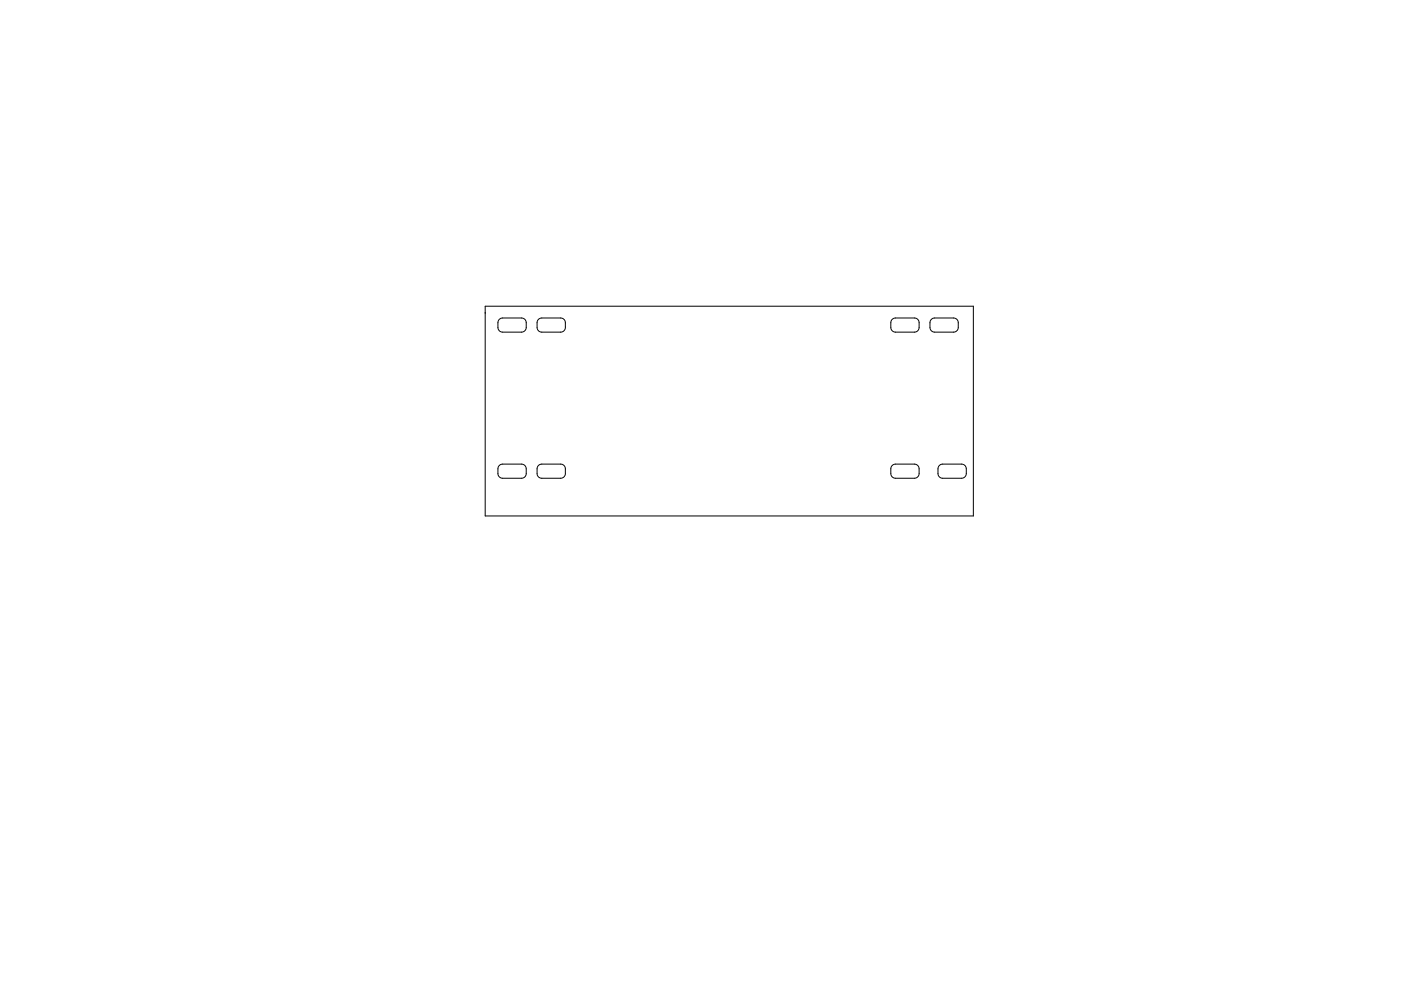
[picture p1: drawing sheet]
<svg xmlns="http://www.w3.org/2000/svg" width="297mm" height="210mm" viewBox="0 0 297 210" stroke-linecap="round" stroke-linejoin="round" font-family="sans-serif">
<path d="M102.9 65h103.5v44.5h-103.5zM105.9 67.8l.6-.3h4.1a1 1 0 0 1 1 1v1a1 1 0 0 1-1 1h-4a1 1 0 0 1-1-1v-1.2zM114.2 67.8l.6-.3h4.1a1 1 0 0 1 1 1v1a1 1 0 0 1-1 1h-4a1 1 0 0 1-1-1v-1.2zM189.2 67.8l.6-.3h4.1a1 1 0 0 1 1 1v1a1 1 0 0 1-1 1h-4a1 1 0 0 1-1-1v-1.2zM197.5 67.8l.6-.3h4.1a1 1 0 0 1 1 1v1a1 1 0 0 1-1 1h-4a1 1 0 0 1-1-1v-1.2zM105.9 98.8l.6-.3h4.1a1 1 0 0 1 1 1v1a1 1 0 0 1-1 1h-4a1 1 0 0 1-1-1v-1.2zM114.2 98.8l.6-.3h4.1a1 1 0 0 1 1 1v1a1 1 0 0 1-1 1h-4a1 1 0 0 1-1-1v-1.2zM189.2 98.8l.6-.3h4.1a1 1 0 0 1 1 1v1a1 1 0 0 1-1 1h-4a1 1 0 0 1-1-1v-1.2zM199.2 98.8l.6-.3h4.1a1 1 0 0 1 1 1v1a1 1 0 0 1-1 1h-4a1 1 0 0 1-1-1v-1.2z" fill="none" stroke="#000" stroke-width=".21"/>
</svg>
